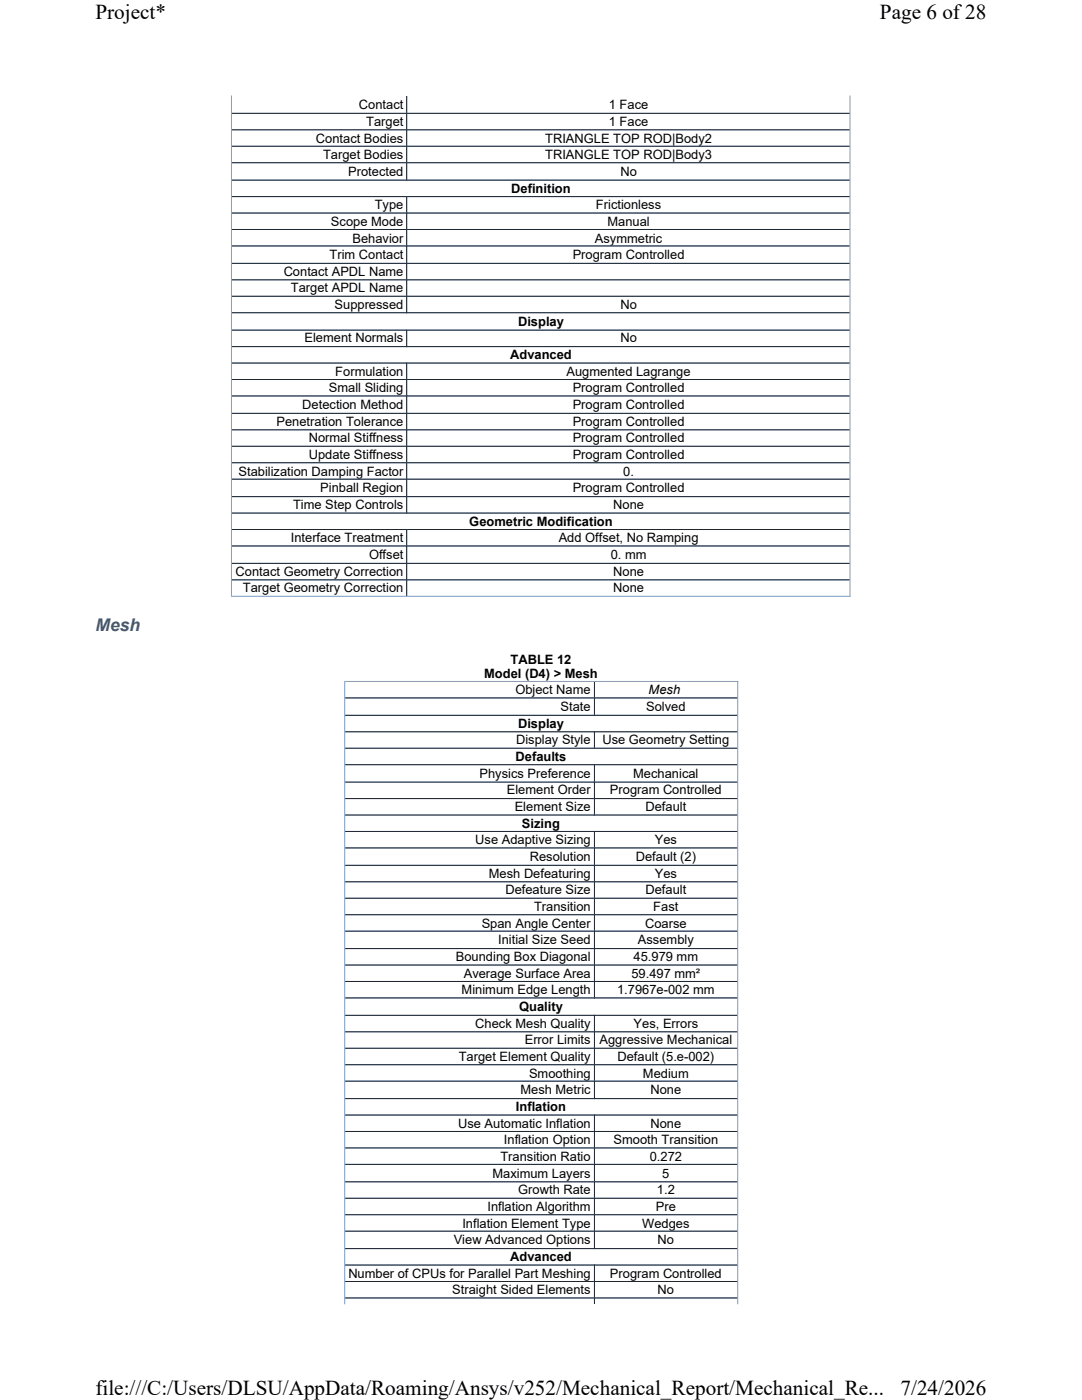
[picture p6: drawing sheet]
<svg xmlns="http://www.w3.org/2000/svg" width="216mm" height="279mm" viewBox="0 0 216 279" stroke-linecap="round" stroke-linejoin="round" font-family="sans-serif">
<defs><g id="words">
<g font-size="4.2">
<text x="19" y="3.8">Project*</text>
<text x="175.6" y="3.8">Page 6 of28</text>
<text x="19" y="278.5">file:///C:/Users/DLSU/AppData/Roaming/Ansys/v252/Mechanical_Report/Mechanical_Re...</text>
<text x="179.7" y="278.5">7/24/2026</text>
</g>
<text font-size="3.5" fill="#3b577d" x="19" y="125.9">Mesh</text>
<g font-size="2.6">
<text x="71.6" y="21.8">Contact</text>
<text x="121.5" y="21.8">1 Face</text>
<text x="63" y="28.4">Contact Bodies</text>
<text x="73.1" y="25.1">Target</text>
<text x="108.8" y="28.4">TRIANGLE TOP ROD|Body2</text>
<text x="121.5" y="25.1">1 Face</text>
<text x="64.5" y="31.8">Target Bodies</text>
<text x="69.5" y="35.1">Protected</text>
<text x="108.8" y="31.8">TRIANGLE TOP ROD|Body3</text>
<text x="123.8" y="35.1">No</text>
<text x="74.8" y="41.7">Type</text>
<text x="102" y="38.4">Definition</text>
<text x="118.9" y="41.7">Frictionless</text>
<text x="66" y="45.1">Scope Mode</text>
<text x="121.2" y="45.1">Manual</text>
<text x="65.8" y="51.7">Trim Contact</text>
<text x="70.3" y="48.4">Behavior</text>
<text x="114.3" y="51.7">Program Controlled</text>
<text x="118.7" y="48.4">Asymmetric</text>
<text x="56.6" y="55">Contact APDL Name</text>
<text x="58" y="58.4">Target APDL Name</text>
<text x="66.8" y="61.7">Suppressed</text>
<text x="103.4" y="65">Display</text>
<text x="123.8" y="61.7">No</text>
<text x="60.8" y="68.3">Element Normals</text>
<text x="101.8" y="71.7">Advanced</text>
<text x="123.8" y="68.3">No</text>
<text x="66.9" y="75">Formulation</text>
<text x="113" y="75">Augmented Lagrange</text>
<text x="60.3" y="81.6">Detection Method</text>
<text x="65.6" y="78.3">Small Sliding</text>
<text x="114.3" y="78.3">Program Controlled</text>
<text x="114.3" y="81.6">Program Controlled</text>
<text x="55.2" y="85">Penetration Tolerance</text>
<text x="61.6" y="88.3">Normal Stiffness</text>
<text x="114.3" y="85">Program Controlled</text>
<text x="114.3" y="88.3">Program Controlled</text>
<text x="47.6" y="94.9">Stabilization Damping Factor</text>
<text x="61.6" y="91.6">Update Stiffness</text>
<text x="114.3" y="91.6">Program Controlled</text>
<text x="124.4" y="94.9">0.</text>
<text x="58.5" y="101.6">Time Step Controls</text>
<text x="63.9" y="98.3">Pinball Region</text>
<text x="114.3" y="98.3">Program Controlled</text>
<text x="122.4" y="101.6">None</text>
<text x="93.6" y="104.9">Geometric Modification</text>
<text x="58" y="108.2">Interface Treatment</text>
<text x="73.6" y="111.6">Offset</text>
<text x="111.5" y="108.2">Add Offset, No Ramping</text>
<text x="121.9" y="111.6">0. mm</text>
<text x="47" y="114.9">Contact Geometry Correction</text>
<text x="48.4" y="118.2">Target Geometry Correction</text>
<text x="122.4" y="114.9">None</text>
<text x="122.4" y="118.2">None</text>
<text x="96.6" y="135.4">Model (D4) &gt; Mesh</text>
<text x="101.9" y="132.5">TABLE 12</text>
<text x="102.8" y="138.6">Object Name</text>
<text x="111.9" y="141.9">State</text>
<text x="128.9" y="141.9">Solved</text>
<text x="129.4" y="138.6">Mesh</text>
<text x="103" y="148.6">Display Style</text>
<text x="103.4" y="145.2">Display</text>
<text x="120.2" y="148.6">Use Geometry Setting</text>
<text x="95.7" y="155.2">Physics Preference</text>
<text x="102.9" y="151.9">Defaults</text>
<text x="126.4" y="155.2">Mechanical</text>
<text x="101.1" y="158.5">Element Order</text>
<text x="102.7" y="161.9">Element Size</text>
<text x="121.7" y="158.5">Program Controlled</text>
<text x="128.8" y="161.9">Default</text>
<text x="104.2" y="165.2">Sizing</text>
<text x="94.8" y="168.5">Use Adaptive Sizing</text>
<text x="105.7" y="171.8">Resolution</text>
<text x="126.9" y="171.8">Default (2)</text>
<text x="130.6" y="168.5">Yes</text>
<text x="97.5" y="175.2">Mesh Defeaturing</text>
<text x="100.8" y="178.5">Defeature Size</text>
<text x="128.8" y="178.5">Default</text>
<text x="130.6" y="175.2">Yes</text>
<text x="96.1" y="185.1">Span Angle Center</text>
<text x="106.6" y="181.8">Transition</text>
<text x="128.7" y="185.1">Coarse</text>
<text x="130.4" y="181.8">Fast</text>
<text x="91" y="191.8">Bounding Box Diagonal</text>
<text x="99.4" y="188.5">Initial Size Seed</text>
<text x="126.4" y="191.8">45.979 mm</text>
<text x="127.3" y="188.5">Assembly</text>
<text x="92.5" y="195.1">Average Surface Area</text>
<text x="126" y="195.1">59.497 mm²</text>
<text x="92.1" y="198.4">Minimum Edge Length</text>
<text x="103.6" y="201.8">Quality</text>
<text x="123.1" y="198.4">1.7967e-002 mm</text>
<text x="94.8" y="205.1">Check Mesh Quality</text>
<text x="104.7" y="208.4">Error Limits</text>
<text x="119.6" y="208.4">Aggressive Mechanical</text>
<text x="126.4" y="205.1">Yes, Errors</text>
<text x="91.5" y="211.7">Target Element Quality</text>
<text x="105.6" y="215.1">Smoothing</text>
<text x="123.2" y="211.7">Default (5.e-002)</text>
<text x="128.3" y="215.1">Medium</text>
<text x="102.9" y="221.7">Inflation</text>
<text x="103.8" y="218.4">Mesh Metric</text>
<text x="129.8" y="218.4">None</text>
<text x="91.4" y="225">Use Automatic Inflation</text>
<text x="129.8" y="225">None</text>
<text x="99.8" y="231.7">Transition Ratio</text>
<text x="100.6" y="228.4">Inflation Option</text>
<text x="122.4" y="228.4">Smooth Transition</text>
<text x="129.6" y="231.7">0.272</text>
<text x="98.3" y="235">Maximum Layers</text>
<text x="103.4" y="238.3">Growth Rate</text>
<text x="131.1" y="238.3">1.2</text>
<text x="132.2" y="235">5</text>
<text x="92.3" y="245">Inflation Element Type</text>
<text x="97.3" y="241.7">Inflation Algorithm</text>
<text x="128.1" y="245">Wedges</text>
<text x="130.9" y="241.7">Pre</text>
<text x="90.5" y="248.3">View Advanced Options</text>
<text x="101.8" y="251.6">Advanced</text>
<text x="131.2" y="248.3">No</text>
<text x="69.5" y="255">Number of CPUs for Parallel Part Meshing</text>
<text x="121.7" y="255">Program Controlled</text>
<text x="90.3" y="258.3">Straight Sided Elements</text>
<text x="131.2" y="258.3">No</text>
</g>
</g></defs>
<g fill="none" stroke="#7a99c0" stroke-width=".2">
<path d="M46.2 19.1v99.8M81.1 19.3v16.7M169.6 19.1v100M46.3 22.6h123.2M46.3 25.9h123.2M46.3 29.2h123.2M46.3 32.5h123.2M46.3 36h123.2M46.3 39.2h123.2M81.1 39.1v23.4M46.3 42.5h123.2M46.3 45.8h123.2"/>
<path d="M46.3 49.1h123.2M46.3 52.6h123.2M46.3 55.8h123.2M46.3 59.1h123.2M46.3 62.4h123.2M46.3 65.9h123.2M46.3 69.2h123.2M46.3 72.5h123.2M46.3 75.7h123.2M46.3 79h123.2M81.1 65.8v3.5M81.1 72.4v30.1"/>
<path d="M46.3 82.5h123.2M46.3 85.8h123.2M46.3 89.1h123.2M46.3 92.3h123.2M46.3 95.6h123.2M46.3 99.1h123.2M46.1 119h123.6M46.3 102.4h123.2M46.3 105.7h123.2M46.3 109h123.2M46.3 112.4h123.2M46.3 115.7h123.2"/>
<path d="M81.1 105.6v13.2M68.8 135.9v124.4M68.9 136h78.4M68.9 139.3h78.2M118.6 136.2v6.7M147.2 135.9v124.4M68.9 142.8h78.2M68.9 146h78.2M68.9 149.3h78.2M68.9 152.6h78.2M68.9 156.1h78.2M68.9 159.4h78.2"/>
<path d="M118.6 145.9v3.5M118.6 152.5v10.3M68.9 162.7h78.2M68.9 165.9h78.2M68.9 169.2h78.2M68.9 172.7h78.2M68.9 176h78.2M68.9 179.3h78.2M118.6 165.8v33.5M68.9 182.5h78.2M68.9 185.8h78.2M68.9 189.3h78.2"/>
<path d="M68.9 192.6h78.2M68.9 195.9h78.2M68.9 199.2h78.2M68.9 202.6h78.2M68.9 205.9h78.2M68.9 209.2h78.2M68.9 212.5h78.2M68.9 215.8h78.2M68.9 219.2h78.2M118.6 202.5v16.8M68.9 222.5h78.2M68.9 225.8h78.2"/>
<path d="M68.9 229.1h78.2M68.9 232.4h78.2M68.9 235.9h78.2M68.9 239.1h78.2M118.6 222.4v26.9M68.9 242.4h78.2M68.9 245.7h78.2M68.9 249.2h78.2M68.9 252.5h78.2M68.9 255.8h78.2M68.9 259h78.2M118.6 252.4v7.7"/>
</g>
<g fill="none" stroke="#1e2630" stroke-width=".2">
<path d="M81.1 19.3v16.7M46.3 22.6h123.2M46.3 25.9h123.2M46.3 29.2h123.2M46.3 32.5h123.2M46.3 36h123.2M46.3 39.2h123.2M81.1 39.1v23.4M46.3 42.5h123.2M46.3 45.8h123.2M46.3 49.1h123.2M46.3 52.6h123.2"/>
<path d="M46.3 55.8h123.2M46.3 59.1h123.2M46.3 62.4h123.2M46.3 65.9h123.2M46.3 69.2h123.2M46.3 72.5h123.2M46.3 75.7h123.2M46.3 79h123.2M81.1 65.8v3.5M81.1 72.4v30.1M46.3 82.5h123.2M46.3 85.8h123.2"/>
<path d="M46.3 89.1h123.2M46.3 92.3h123.2M46.3 95.6h123.2M46.3 99.1h123.2M46.3 102.4h123.2M46.3 105.7h123.2M46.3 109h123.2M46.3 112.4h123.2M46.3 115.7h123.2M81.1 105.6v13.2M68.9 139.3h78.2M118.6 136.2v6.7"/>
<path d="M68.9 142.8h78.2M68.9 146h78.2M68.9 149.3h78.2M68.9 152.6h78.2M68.9 156.1h78.2M68.9 159.4h78.2M118.6 145.9v3.5M118.6 152.5v10.3M68.9 162.7h78.2M68.9 165.9h78.2M68.9 169.2h78.2M68.9 172.7h78.2"/>
<path d="M68.9 176h78.2M68.9 179.3h78.2M118.6 165.8v33.5M68.9 182.5h78.2M68.9 185.8h78.2M68.9 189.3h78.2M68.9 192.6h78.2M68.9 195.9h78.2M68.9 199.2h78.2M68.9 202.6h78.2M68.9 205.9h78.2M68.9 209.2h78.2"/>
<path d="M68.9 212.5h78.2M68.9 215.8h78.2M68.9 219.2h78.2M118.6 202.5v16.8M68.9 222.5h78.2M68.9 225.8h78.2M68.9 229.1h78.2M68.9 232.4h78.2M68.9 235.9h78.2M68.9 239.1h78.2M118.6 222.4v26.9M68.9 242.4h78.2"/>
<path d="M68.9 245.7h78.2M68.9 249.2h78.2M68.9 252.5h78.2M68.9 255.8h78.2M68.9 259h78.2M118.6 252.4v7.7"/>
</g>
<g fill="#fff">
<path d="M19 0h177.8v4.7h-177.8z" fill-rule="evenodd"/>
<path d="M19 274.7h177.8v4.7h-177.8z" fill-rule="evenodd"/>
</g>
<use href="#words"/>
</svg>
